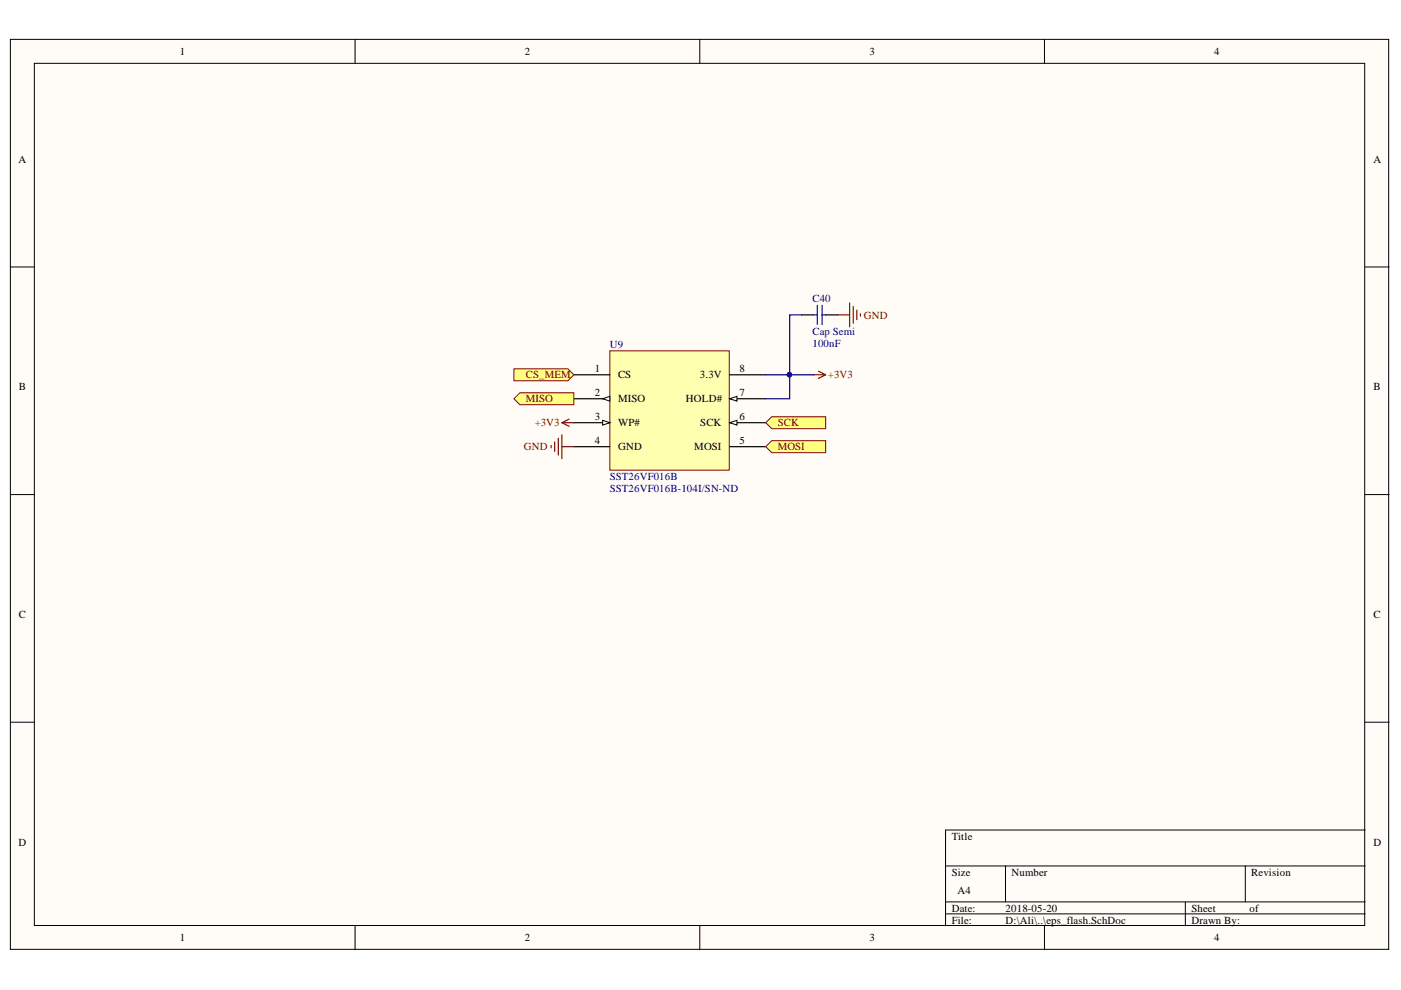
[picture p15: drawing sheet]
<svg xmlns="http://www.w3.org/2000/svg" width="297mm" height="210mm" viewBox="0 0 297 210" stroke-linecap="round" stroke-linejoin="round" font-family="sans-serif">
<defs><g id="words">
<g font-size="2.3">
<text x="38.2" y="11.7">1</text>
<text x="111.2" y="11.7">2</text>
<text x="184.3" y="11.7">3</text>
<text x="257.4" y="11.7">4</text>
<text x="3.9" y="34.5">A</text>
<text x="291.2" y="34.5">A</text>
<text x="4" y="82.8">B</text>
<text x="126.1" y="79">1</text>
<text x="131" y="80.2">CS</text>
<text x="148.4" y="80.2">3.3V</text>
<text x="156.8" y="79">8</text>
<text x="291.2" y="82.8">B</text>
<text x="126.1" y="84">2</text>
<text x="126.1" y="89.1">3</text>
<text x="131" y="85.3">MISO</text>
<text x="145.4" y="85.3">HOLD#</text>
<text x="156.8" y="89.1">6</text>
<text x="156.8" y="84">7</text>
<text x="126.1" y="94.2">4</text>
<text x="131" y="90.4">WP#</text>
<text x="131" y="95.4">GND</text>
<text x="147.2" y="95.4">MOSI</text>
<text x="148.5" y="90.4">SCK</text>
<text x="156.8" y="94.2">5</text>
<text x="4" y="131">C</text>
<text x="291.2" y="131">C</text>
<text x="3.9" y="179.3">D</text>
<text x="201.8" y="178">Title</text>
<text x="291.2" y="179.3">D</text>
<text x="201.8" y="185.7">Size</text>
<text x="214.5" y="185.7">Number</text>
<text x="265.3" y="185.7">Revision</text>
<text x="203" y="189.5">A4</text>
<text x="201.8" y="193.3">Date:</text>
<text x="201.8" y="195.8">File:</text>
<text x="213.2" y="193.3">2018-05-20</text>
<text x="213.2" y="195.8">D:\Ali\..\eps_flash.SchDoc</text>
<text x="252.6" y="193.3">Sheet</text>
<text x="252.6" y="195.8">Drawn By:</text>
<text x="264.9" y="193.3">of</text>
<text x="38.2" y="199.6">1</text>
<text x="111.2" y="199.6">2</text>
<text x="184.3" y="199.6">3</text>
<text x="257.4" y="199.6">4</text>
</g>
<g font-size="2.3" fill="#000080">
<text x="172.2" y="64">C40</text>
<text x="172.2" y="71.1">Cap Semi</text>
<text x="129.3" y="73.9">U9</text>
<text x="172.2" y="73.6">100nF</text>
<text x="129.3" y="101.8">SST26VF016B</text>
<text x="129.3" y="104.4">SST26VF016B-104I/SN-ND</text>
</g>
<g font-size="2.3" fill="#800000">
<text x="183.2" y="67.5">GND</text>
<text x="111.5" y="80.2">CS_MEM</text>
<text x="175.5" y="80.2">+3V3</text>
<text x="111.5" y="85.3">MISO</text>
<text x="111.1" y="95.4">GND</text>
<text x="113.4" y="90.4">+3V3</text>
<text x="164.9" y="90.4">SCK</text>
<text x="164.9" y="95.4">MOSI</text>
</g>
</g></defs>
<g fill="#fffcf8" stroke="#000" stroke-width=".21">
<path d="M2.2 8.3h292.2v193h-292.2z"/>
<path d="M7.3 13.4h282v182.8h-282z"/>
</g>
<g fill="none" stroke="#000" stroke-width=".21">
<path d="M75.3 8.3v5.1M148.4 8.3v5.1M221.4 8.3v5.1M2.2 56.6h5.1M289.4 56.6h5.1M2.2 104.9h5.1M289.4 104.9h5.1M2.2 153.1h5.1M289.4 153.1h5.1M289.4 176h-88.9v20.3M75.3 196.3v5.1M148.4 196.3v5.1"/>
<path d="M200.5 183.6h88.9M200.5 191.2h88.9M200.5 193.8h88.9M213.2 183.6v7.6M221.4 196.3v5.1M251.3 191.2v5.1M264 183.6v7.6"/>
</g>
<path d="M129.3 74.4h25.3v25.3h-25.3z" fill="#ffffb0" stroke="#800000" stroke-width=".21"/>
<path d="M121.7 84.5h7.6" fill="none" stroke="#000" stroke-width=".25"/>
<path d="M127.8 84.5l1.5-.5v1.1z" fill="#fffcf8"/>
<path d="M127.8 84.5l1.5-.5v1.1z" fill="none" stroke="#000" stroke-width=".21"/>
<path d="M121.7 89.6h7.6" fill="none" stroke="#000" stroke-width=".25"/>
<path d="M127.8 89.1l1.5 .5-1.5 .5z" fill="#fffcf8"/>
<path d="M127.8 89.1l1.5 .5-1.5 .5z" fill="none" stroke="#000" stroke-width=".21"/>
<path d="M121.7 94.7h7.6M154.7 94.7h7.6M154.7 89.6h7.6" fill="none" stroke="#000" stroke-width=".25"/>
<path d="M154.7 89.6l1.5-.5v1z" fill="#fffcf8"/>
<path d="M154.7 89.6l1.5-.5v1z" fill="none" stroke="#000" stroke-width=".21"/>
<path d="M154.7 84.5h7.6" fill="none" stroke="#000" stroke-width=".25"/>
<path d="M154.7 84.5l1.5-.5v1.1z" fill="#fffcf8"/>
<path d="M154.7 84.5l1.5-.5v1.1z" fill="none" stroke="#000" stroke-width=".21"/>
<path d="M121.7 79.5h7.6M154.7 79.5h7.6" fill="none" stroke="#000" stroke-width=".25"/>
<path d="M172.5 79.5h2.6M173.5 78.7l1.6 .8M175.1 79.5l-1.6 .7M116.8 94.5v.5M117.6 93.7v2M118.4 92.9v3.6M119.1 92.2v5M119.1 94.7h2.6" fill="none" stroke="#800000" stroke-width=".25"/>
<g fill="#ffff80" stroke="#800000" stroke-width=".21">
<path d="M109 78.2h11.4l1.3 1.3-1.3 1.2h-11.4z" fill-rule="evenodd"/>
<path d="M109 84.5l1.2-1.2h11.5v2.5h-11.5z" fill-rule="evenodd"/>
<path d="M162.3 89.6l1.3-1.2h11.5v2.5h-11.5z" fill-rule="evenodd"/>
<path d="M162.3 94.7l1.3-1.3h11.5v2.6h-11.5z" fill-rule="evenodd"/>
</g>
<path d="M162.3 79.5h10.2M170 66.8h-2.6v17.7h-5.1" fill="none" stroke="#000080" stroke-width=".25"/>
<circle cx="167.4" cy="79.4" r=".46" fill="#000080" stroke="#000080" stroke-width=".21"/>
<path d="M177.6 66.8h2.5M180.1 64.2v5.1M180.9 65v3.5M181.7 65.7v2.1M182.4 66.5v.5M119.1 89.6l1.6 .8M119.1 89.6h2.6M120.7 88.9l-1.6 .7" fill="none" stroke="#800000" stroke-width=".25"/>
<path d="M170 66.8h2.5M175.1 66.8h2.5" fill="none" stroke="#000" stroke-width=".25"/>
<path d="M172.5 66.8h.8M173.3 64.7v4.1M174.3 64.7v4.1M174.3 66.8h.8" fill="none" stroke="#00f" stroke-width=".25"/>
<use href="#words"/>
</svg>
